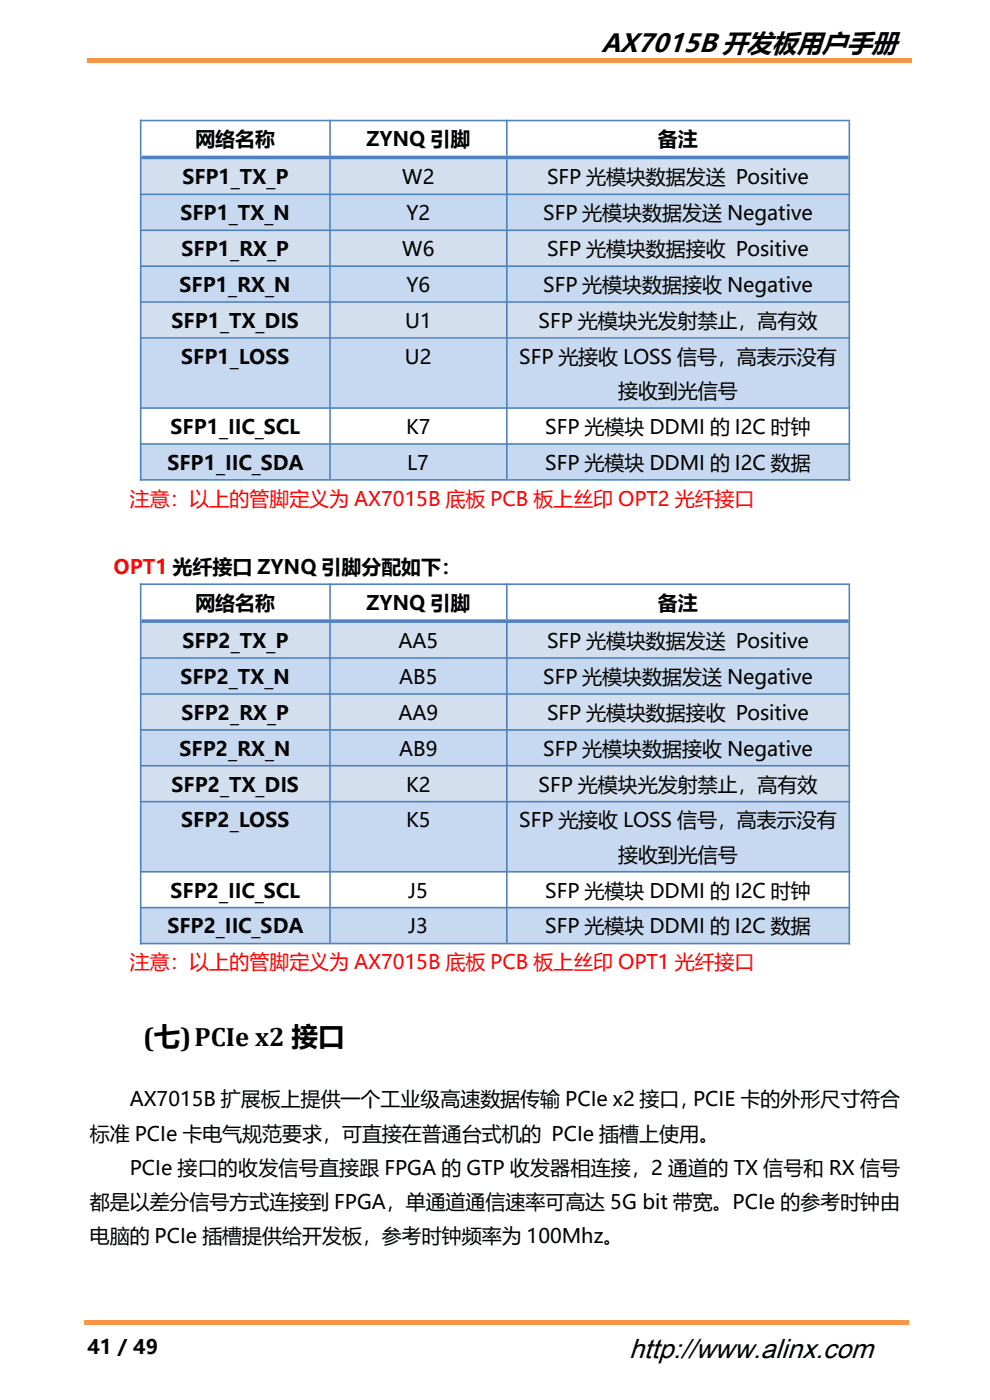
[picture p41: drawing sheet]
<svg xmlns="http://www.w3.org/2000/svg" width="210mm" height="297mm" viewBox="0 0 210 297" stroke-linecap="round" stroke-linejoin="round" font-family="sans-serif">
<defs><g id="words">
<text font-size="5.9" x="133.4" y="288.1">http://www.alinx.com</text>
<g font-size="5.6">
<text x="127.5" y="11.1">AX7015B 开发板用户手册</text>
<text x="30.4" y="221.9">(七)PCIe x2 接口</text>
</g>
<g font-size="4.2">
<text x="41.4" y="31">网络名称</text>
<text x="77.7" y="31">ZYNQ 引脚</text>
<text x="139.6" y="31">备注</text>
<text x="38.7" y="39.1">SFP1_TX_P</text>
<text x="85.3" y="39.1">W2</text>
<text x="116" y="39.1">SFP 光模块数据发送 Positive</text>
<text x="38.3" y="46.7">SFP1_TX_N</text>
<text x="86.2" y="46.7">Y2</text>
<text x="115.2" y="46.7">SFP 光模块数据发送 Negative</text>
<text x="38.5" y="54.3">SFP1_RX_P</text>
<text x="85.3" y="54.3">W6</text>
<text x="116" y="54.3">SFP 光模块数据接收 Positive</text>
<text x="38.1" y="62">SFP1_RX_N</text>
<text x="86.2" y="62">Y6</text>
<text x="115.2" y="62">SFP 光模块数据接收 Negative</text>
<text x="36.4" y="69.6">SFP1_TX_DIS</text>
<text x="85.9" y="69.6">U1</text>
<text x="114.3" y="69.6">SFP 光模块光发射禁止，高有效</text>
<text x="38.4" y="77.2">SFP1_LOSS</text>
<text x="85.9" y="77.2">U2</text>
<text x="110.2" y="77.2">SFP 光接收 LOSS 信号，高表示没有</text>
<text x="131.1" y="84.4">接收到光信号</text>
<text x="36.2" y="92.1">SFP1_IIC_SCL</text>
<text x="86.1" y="92.1">K7</text>
<text x="115.7" y="92.1">SFP 光模块 DDMI 的 I2C 时钟</text>
<text x="35.5" y="99.7">SFP1_IIC_SDA</text>
<text x="86.4" y="99.7">L7</text>
<text x="115.7" y="99.7">SFP 光模块 DDMI 的 I2C 数据</text>
<text x="41.4" y="129.4">网络名称</text>
<text x="77.7" y="129.4">ZYNQ 引脚</text>
<text x="139.6" y="129.4">备注</text>
<text x="38.7" y="137.5">SFP2_TX_P</text>
<text x="84.5" y="137.5">AA5</text>
<text x="116" y="137.5">SFP 光模块数据发送 Positive</text>
<text x="38.3" y="145.1">SFP2_TX_N</text>
<text x="84.7" y="145.1">AB5</text>
<text x="115.2" y="145.1">SFP 光模块数据发送 Negative</text>
<text x="38.5" y="152.7">SFP2_RX_P</text>
<text x="84.5" y="152.7">AA9</text>
<text x="116" y="152.7">SFP 光模块数据接收 Positive</text>
<text x="38.1" y="160.3">SFP2_RX_N</text>
<text x="84.7" y="160.3">AB9</text>
<text x="115.2" y="160.3">SFP 光模块数据接收 Negative</text>
<text x="36.4" y="168">SFP2_TX_DIS</text>
<text x="86.1" y="168">K2</text>
<text x="114.3" y="168">SFP 光模块光发射禁止，高有效</text>
<text x="38.4" y="175.5">SFP2_LOSS</text>
<text x="86.1" y="175.5">K5</text>
<text x="110.2" y="175.5">SFP 光接收 LOSS 信号，高表示没有</text>
<text x="131.1" y="182.8">接收到光信号</text>
<text x="36.2" y="190.4">SFP2_IIC_SCL</text>
<text x="86.6" y="190.4">J5</text>
<text x="115.7" y="190.4">SFP 光模块 DDMI 的 I2C 时钟</text>
<text x="35.5" y="198">SFP2_IIC_SDA</text>
<text x="86.6" y="198">J3</text>
<text x="115.7" y="198">SFP 光模块 DDMI 的 I2C 数据</text>
<text x="27.5" y="234.7">AX7015B 扩展板上提供一个工业级高速数据传输 PCIe x2 接口，PCIE 卡的外形尺寸符合</text>
<text x="19" y="242">标准 PCIe 卡电气规范要求，可直接在普通台式机的 PCIe 插槽上使用。</text>
<text x="27.5" y="249.2">PCIe 接口的收发信号直接跟 FPGA 的 GTP 收发器相连接，2 通道的 TX 信号和 RX 信号</text>
<text x="19" y="256.5">都是以差分信号方式连接到 FPGA，单通道通信速率可高达 5G bit 带宽。PCIe 的参考时钟由</text>
<text x="19" y="263.8">电脑的 PCIe 插槽提供给开发板，参考时钟频率为 100Mhz。</text>
<text x="18.5" y="287.2">41 / 49</text>
</g>
<g font-size="4.2" fill="#f00">
<text x="27.5" y="107.3">注意：以上的管脚定义为 AX7015B 底板 PCB 板上丝印 OPT2 光纤接口</text>
<text x="24" y="121.8">OPT1 光纤接口 ZYNQ 引脚分配如下：</text>
<text x="27.5" y="205.6">注意：以上的管脚定义为 AX7015B 底板 PCB 板上丝印 OPT1 光纤接口</text>
</g>
</g></defs>
<path d="M18.4 12.3h175v1h-175z" fill-rule="evenodd" fill="#f79646"/>
<g fill="#fff">
<path d="M13.9 280.7h22.2v8.1h-22.2z" fill-rule="evenodd"/>
<path d="M119.6 279.6h73v11.4h-73z" fill-rule="evenodd"/>
</g>
<path d="M17.7 280h175v1h-175z" fill-rule="evenodd" fill="#f79646"/>
<g fill="#d3dfee">
<path d="M30 33.3h39.9v7.8h-39.9z" fill-rule="evenodd"/>
<path d="M70.1 33.3h37.3v7.8h-37.3z" fill-rule="evenodd"/>
<path d="M107.7 33.3h72.3v7.8h-72.3z" fill-rule="evenodd"/>
</g>
<g fill="#c6d9f1">
<path d="M30 41.4h39.9v7.3h-39.9z" fill-rule="evenodd"/>
<path d="M70.1 41.4h37.3v7.3h-37.3z" fill-rule="evenodd"/>
<path d="M107.7 41.4h72.3v7.3h-72.3z" fill-rule="evenodd"/>
</g>
<g fill="#d3dfee">
<path d="M30 49h39.9v7.3h-39.9z" fill-rule="evenodd"/>
<path d="M70.1 49h37.3v7.3h-37.3z" fill-rule="evenodd"/>
<path d="M107.7 49h72.3v7.3h-72.3z" fill-rule="evenodd"/>
</g>
<g fill="#c6d9f1">
<path d="M30 56.6h39.9v7.3h-39.9z" fill-rule="evenodd"/>
<path d="M70.1 56.6h37.3v7.3h-37.3z" fill-rule="evenodd"/>
<path d="M107.7 56.6h72.3v7.3h-72.3z" fill-rule="evenodd"/>
</g>
<g fill="#d3dfee">
<path d="M30 64.2h39.9v7.4h-39.9z" fill-rule="evenodd"/>
<path d="M70.1 64.2h37.3v7.4h-37.3z" fill-rule="evenodd"/>
<path d="M107.7 64.2h72.3v7.4h-72.3z" fill-rule="evenodd"/>
</g>
<g fill="#c6d9f1">
<path d="M30 71.8h39.9v14.6h-39.9z" fill-rule="evenodd"/>
<path d="M70.1 71.8h37.3v14.6h-37.3z" fill-rule="evenodd"/>
<path d="M107.7 71.8h72.3v14.6h-72.3z" fill-rule="evenodd"/>
<path d="M30 94.3h39.9v7.4h-39.9z" fill-rule="evenodd"/>
<path d="M70.1 94.3h37.3v7.4h-37.3z" fill-rule="evenodd"/>
<path d="M107.7 94.3h72.3v7.4h-72.3z" fill-rule="evenodd"/>
</g>
<g fill="none" stroke="#4f81bd" stroke-width=".34">
<path d="M29.7 25.6h150.6M29.8 25.4v76.6M70 25.4v7.6M70 33.8v67.8M107.5 25.4v7.6M107.5 33.8v67.8M180.2 25.7v76.3M29.7 41.2h150.6M29.7 48.9h150.6M29.7 56.5h150.6M29.7 64.1h150.6M29.7 71.7h150.6"/>
<path d="M29.7 86.6h150.6M29.7 94.2h150.6M29.7 101.8h150.6"/>
</g>
<path d="M30 33.4h150" fill="none" stroke="#4f81bd" stroke-width=".76" stroke-linecap="butt"/>
<g fill="#d3dfee">
<path d="M30 131.7h39.9v7.8h-39.9z" fill-rule="evenodd"/>
<path d="M70.1 131.7h37.3v7.8h-37.3z" fill-rule="evenodd"/>
<path d="M107.7 131.7h72.3v7.8h-72.3z" fill-rule="evenodd"/>
</g>
<g fill="#c6d9f1">
<path d="M30 139.8h39.9v7.3h-39.9z" fill-rule="evenodd"/>
<path d="M70.1 139.8h37.3v7.3h-37.3z" fill-rule="evenodd"/>
<path d="M107.7 139.8h72.3v7.3h-72.3z" fill-rule="evenodd"/>
</g>
<g fill="#d3dfee">
<path d="M30 147.4h39.9v7.3h-39.9z" fill-rule="evenodd"/>
<path d="M70.1 147.4h37.3v7.3h-37.3z" fill-rule="evenodd"/>
<path d="M107.7 147.4h72.3v7.3h-72.3z" fill-rule="evenodd"/>
</g>
<g fill="#c6d9f1">
<path d="M30 155h39.9v7.3h-39.9z" fill-rule="evenodd"/>
<path d="M70.1 155h37.3v7.3h-37.3z" fill-rule="evenodd"/>
<path d="M107.7 155h72.3v7.3h-72.3z" fill-rule="evenodd"/>
</g>
<g fill="#d3dfee">
<path d="M30 162.6h39.9v7.3h-39.9z" fill-rule="evenodd"/>
<path d="M70.1 162.6h37.3v7.3h-37.3z" fill-rule="evenodd"/>
<path d="M107.7 162.6h72.3v7.3h-72.3z" fill-rule="evenodd"/>
</g>
<g fill="#c6d9f1">
<path d="M30 170.2h39.9v14.6h-39.9z" fill-rule="evenodd"/>
<path d="M70.1 170.2h37.3v14.6h-37.3z" fill-rule="evenodd"/>
<path d="M107.7 170.2h72.3v14.6h-72.3z" fill-rule="evenodd"/>
<path d="M30 192.7h39.9v7.3h-39.9z" fill-rule="evenodd"/>
<path d="M70.1 192.7h37.3v7.3h-37.3z" fill-rule="evenodd"/>
<path d="M107.7 192.7h72.3v7.3h-72.3z" fill-rule="evenodd"/>
</g>
<g fill="none" stroke="#4f81bd" stroke-width=".34">
<path d="M29.7 123.9h150.6M29.7 139.6h150.6M29.8 123.8v76.5M70 123.8v7.6M70 132.2v67.8M107.5 123.8v7.6M107.5 132.2v67.8M180.2 124.1v76.2M29.7 147.2h150.6M29.7 154.8h150.6M29.7 162.4h150.6M29.7 170.1h150.6"/>
<path d="M29.7 184.9h150.6M29.7 192.6h150.6M29.7 200.2h150.6"/>
</g>
<path d="M30 131.8h150" fill="none" stroke="#4f81bd" stroke-width=".76" stroke-linecap="butt"/>
<use href="#words"/>
</svg>
